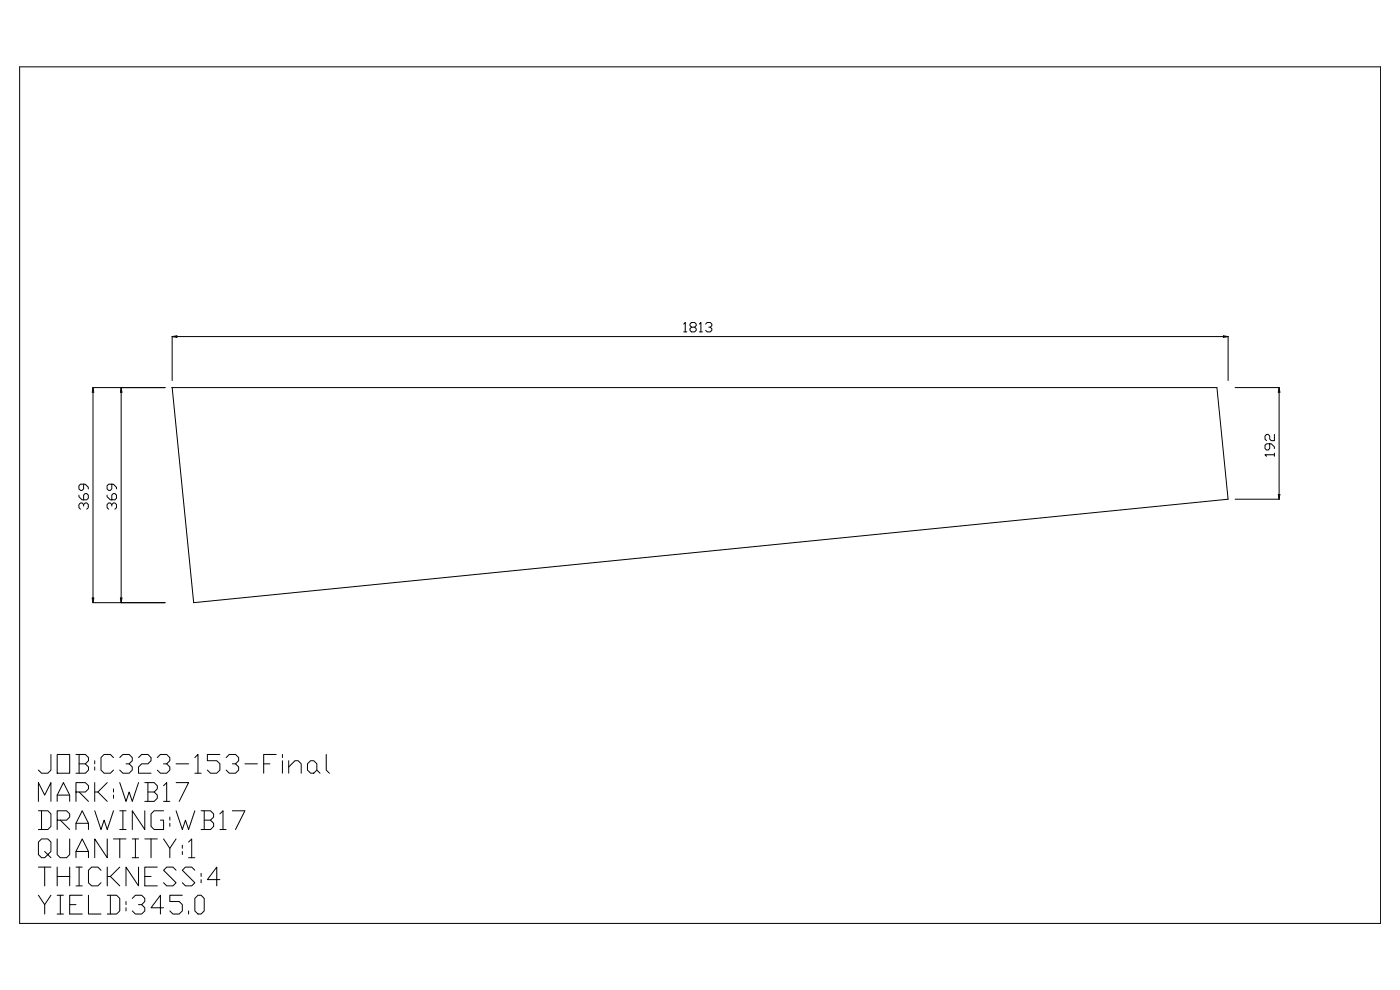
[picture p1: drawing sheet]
<svg xmlns="http://www.w3.org/2000/svg" width="420mm" height="297mm" viewBox="0 0 420 297" stroke-linecap="round" stroke-linejoin="round" font-family="sans-serif">
<g fill="none" stroke="#000" stroke-width=".3">
<path d="M5.9 20h408.1v256.9h-408.1zM205 97.2l.5-.5v2.8M205 99.5h1M207.4 98.1l-.5-.5v-.4l.5-.5h.9l.5 .5v.4l-.5 .5h-.9l-.5 .5v.4l.5 .5h.9l.5-.5v-.4l-.5-.5M209.7 97.2l.5-.5v2.8M209.7 99.5h1M211.6 97.2l.5-.5h.9l.5 .5v.4l-.5 .5h-.5M213 98.1l.5 .5v.4l-.5 .5h-.9l-.5-.5M27.9 116.2h21.6M27.9 116.2v64.5M27.9 116.2l.2 1.4h-.4zM36.3 116.2l.3 1.4h-.5z"/>
<path d="M36.3 116.2v64.5M51.6 100.9v13.2M51.6 116.2h.1M51.6 100.9h316.7M51.6 100.9l1.4-.2v.5zM51.6 116.2h313.3l3.4 33.5-310.2 31zM366.9 100.7l1.4 .2-1.4 .3zM368.3 100.9v13.2M370.4 116.2h13.2M383.6 116.2l.2 1.4h-.4zM383.6 116.2v33.5M380.8 133.1v1.4l-.5 .5h-.5l-.4-.5v-1l.4-.4h1.4l1 .9v.5"/>
<path d="M382.2 136.4h-2.8l.4 .4M382.2 130.3v1.8h-1l-.4-.4v-1l-.5-.4h-.5l-.4 .4v1l.4 .4M382.2 135.9v.9M23.7 148.5v.4l.9 1h1.4l.5-.5v-.9l-.5-.5h-.5l-.4 .5v1.4M25.1 151.8v-.5l-.5-.5h-.5l-.4 .5v.9l.4 .5M25.1 151.3l.4-.5h.5l.5 .5v.9l-.5 .5M25.1 145.2v1.4l-.5 .5h-.5l-.4-.5v-.9l.4-.5h1.4l1 .9v.5M32.1 148.5v.4l1 1h1.4l.4-.5v-.9l-.4-.5h-.5l-.5 .5v1.4M33.5 151.8v-.5l-.4-.5h-.5l-.5 .5v.9l.5 .5M33.5 151.3l.5-.5h.5l.4 .5v.9l-.4 .5M33.5 145.2v1.4l-.4 .5h-.5l-.5-.5v-.9l.5-.5h1.4l.9 .9v.5M370.4 149.7h13.2"/>
<path d="M383.4 148.3h.4l-.2 1.4zM27.7 179.3h.4l-.2 1.4zM36.1 179.3h.5l-.3 1.4zM27.9 180.7h21.6M15.3 226.2v4.7l-1 1h-1.8l-1-1M17.1 226.2h3.8v5.7h-3.8zM17.1 238.4h3.8M22.8 237.5h2.8l.9-1v-.9l-.9-.9h-2.8v5.6M22.8 226.2h2.8l.9 1v.9l-.9 .9M23.7 229h1.9l.9 1v.9l-.9 1h-2.8M23.7 226.2v5.7M23.7 237.5l2.8 2.8"/>
<path d="M28.4 228.1v.9M28.4 230v.9M28.4 234.7v5.6M29.3 237.5l2.9 2.8M32.2 234.7l-2.9 2.8h-.9M34 227.2l-.9-1h-1.9l-.9 1v3.7l.9 1h1.9l.9-1M34 236.5v1M34 238.4v1M35.9 234.7l1.9 5.6 .9-2.8 1 2.8 1.8-5.6M35.9 227.2l1-1h1.8l1 1v.9l-1 .9h-.9M38.7 229l1 1v.9l-1 1h-1.8l-1-1M41.5 227.2l1-1h1.9l.9 1v.9l-.9 .9h-1.9l-1 1v1.9h3.8"/>
<path d="M43.4 234.7h2.8l1 .9v.9l-1 1M44.4 237.5h1.8l1 .9v1l-1 .9h-2.8M44.4 234.7v5.6M47.2 227.2l.9-1h1.9l.9 1v.9l-.9 .9h-.9M49.1 235.6l.9-.9v5.6M50 229l.9 1v.9l-.9 1h-1.9l-.9-1M52.8 234.7h3.8l-2.9 5.6M52.8 229h3.8M58.4 227.2l1-1v5.7M58.4 231.9h1.9M65.9 226.2h-3.7v1.9h2.8l.9 .9v1.9l-.9 1h-1.9l-.9-1M67.8 227.2l1-1h1.8l1 1v.9l-1 .9h-.9"/>
<path d="M70.6 229l1 1v.9l-1 1h-1.8l-1-1M73.4 229h3.8M79.1 229h1.9M82.8 226.2h-3.7v5.7M84.7 226.2v1M84.7 228.1v3.8M86.6 230l1.9-1.9h.9l.9 .9v2.9M86.6 228.1v3.8M92.2 229l.9-.9h1l.9 .9v1.9l-.9 1h-1l-.9-1zM95 230.9l1 1M97.8 226.2v4.7l1 1M11.5 243.1h2.8l1 1v3.7l-1 .9h-2.8"/>
<path d="M11.5 240.3v-5.6l1.9 3.7 1.9-3.7v5.6M12.5 243.1v5.6M13.4 255.3l.9 1-.9 .9h-.9l-1-.9v-3.8l1-.9h1.8l1 .9v2.8l-1 1 1 .9M17.1 251.6v4.7l1 .9h1.9l.9-.9v-4.7M17.1 245.9h2.9l.9-.9v-.9l-.9-1h-2.9v5.6M17.1 240.3v-1.9l1.9-3.7 1.9 3.7v1.9M18.1 245.9l2.8 2.8M22.8 257.2v-1.9l1.9-3.7 1.8 3.7v1.9M22.8 248.7v-1.8l1.9-3.8 1.8 3.8v1.8M22.8 255.3h3.7M22.8 246.9h3.7M28.4 243.1l1.9 5.6 .9-2.8 1 2.8 1.8-5.6"/>
<path d="M32.2 251.6v5.6l-3.8-5.6v5.6M34 251.6h3.8M35.9 251.6v5.6M35.9 243.1h1.9M35.9 248.7h1.9M36.9 243.1v5.6M39.7 251.6h1.8M39.7 257.2h1.8M40.6 251.6v5.6M43.4 243.1v5.6l-3.7-5.6v5.6M43.4 251.6h3.8M45.3 251.6v5.6"/>
<path d="M49.1 251.6l1.8 2.8v2.8M49.1 243.1h-2.9l-.9 1v3.7l.9 .9h2.9v-2.8h-1M49.1 240.3h1.8M50.9 245v.9M50.9 246.9v.9M52.8 243.1l1.9 5.6 .9-2.8 1 2.8 1.8-5.6M52.8 251.6l-1.9 2.8M54.7 253.4v1M54.7 255.3v1M56.6 252.5l.9-.9v5.6M56.6 257.2h1.8M60.3 243.1h2.8l1 1v.9l-1 .9"/>
<path d="M61.2 245.9h1.9l1 1v.9l-1 .9h-2.8M61.2 243.1v5.6M65.9 244.1l1-1v5.6M65.9 248.7h1.9M69.7 243.1h3.7l-2.8 5.6M11.5 268.4l1.9 2.9v2.8M11.5 260h3.8M13.4 260v5.6M15.3 268.4l-1.9 2.9M17.1 268.4h1.9M17.1 274.1h1.9M17.1 260v5.6"/>
<path d="M17.1 262.8h3.8M18.1 268.4v5.7M20.9 271.3h1.9M20.9 260v5.6M22.8 260h1.9M22.8 265.6h1.9M23.7 260v5.6M24.7 268.4h-3.8v5.7h3.8M26.5 268.4v5.7h3.8M30.3 260.9l-1-.9h-1.8l-1 .9v3.8l1 .9h1.8l1-.9M32.2 268.4h2.8l.9 1v3.7l-.9 1h-2.8M32.2 260v5.6"/>
<path d="M33.1 268.4v5.7M33.1 262.8l2.8 2.8M35.9 260l-2.8 2.8h-.9M37.8 270.3v1M37.8 272.2v.9M39.7 269.4l.9-1h1.9l.9 1v.9l-.9 1h-1M41.5 260v5.6l-3.7-5.6v5.6M42.5 271.3l.9 .9v.9l-.9 1h-1.9l-.9-1M43.4 262.8h1.9M47.2 260h-3.8v5.6h3.8M49.1 272.2h-3.8l2.8-3.8v5.7M52.8 260.9l-.9-.9h-1.9l-.9 .9 3.7 3.8-.9 .9h-1.9l-.9-.9"/>
<path d="M54.7 268.4h-3.8v1.9h2.8l1 1v1.8l-1 1h-1.8l-1-1M56.6 273.1v1M58.4 269.4l1-1h.9l.9 1v3.7l-.9 1h-.9l-1-1zM58.4 260.9l-.9-.9h-1.9l-.9 .9 3.7 3.8-.9 .9h-1.9l-.9-.9M60.3 261.9v.9M60.3 263.8v.9M65.9 263.8h-3.7l2.8-3.8v5.6"/>
</g>
</svg>
